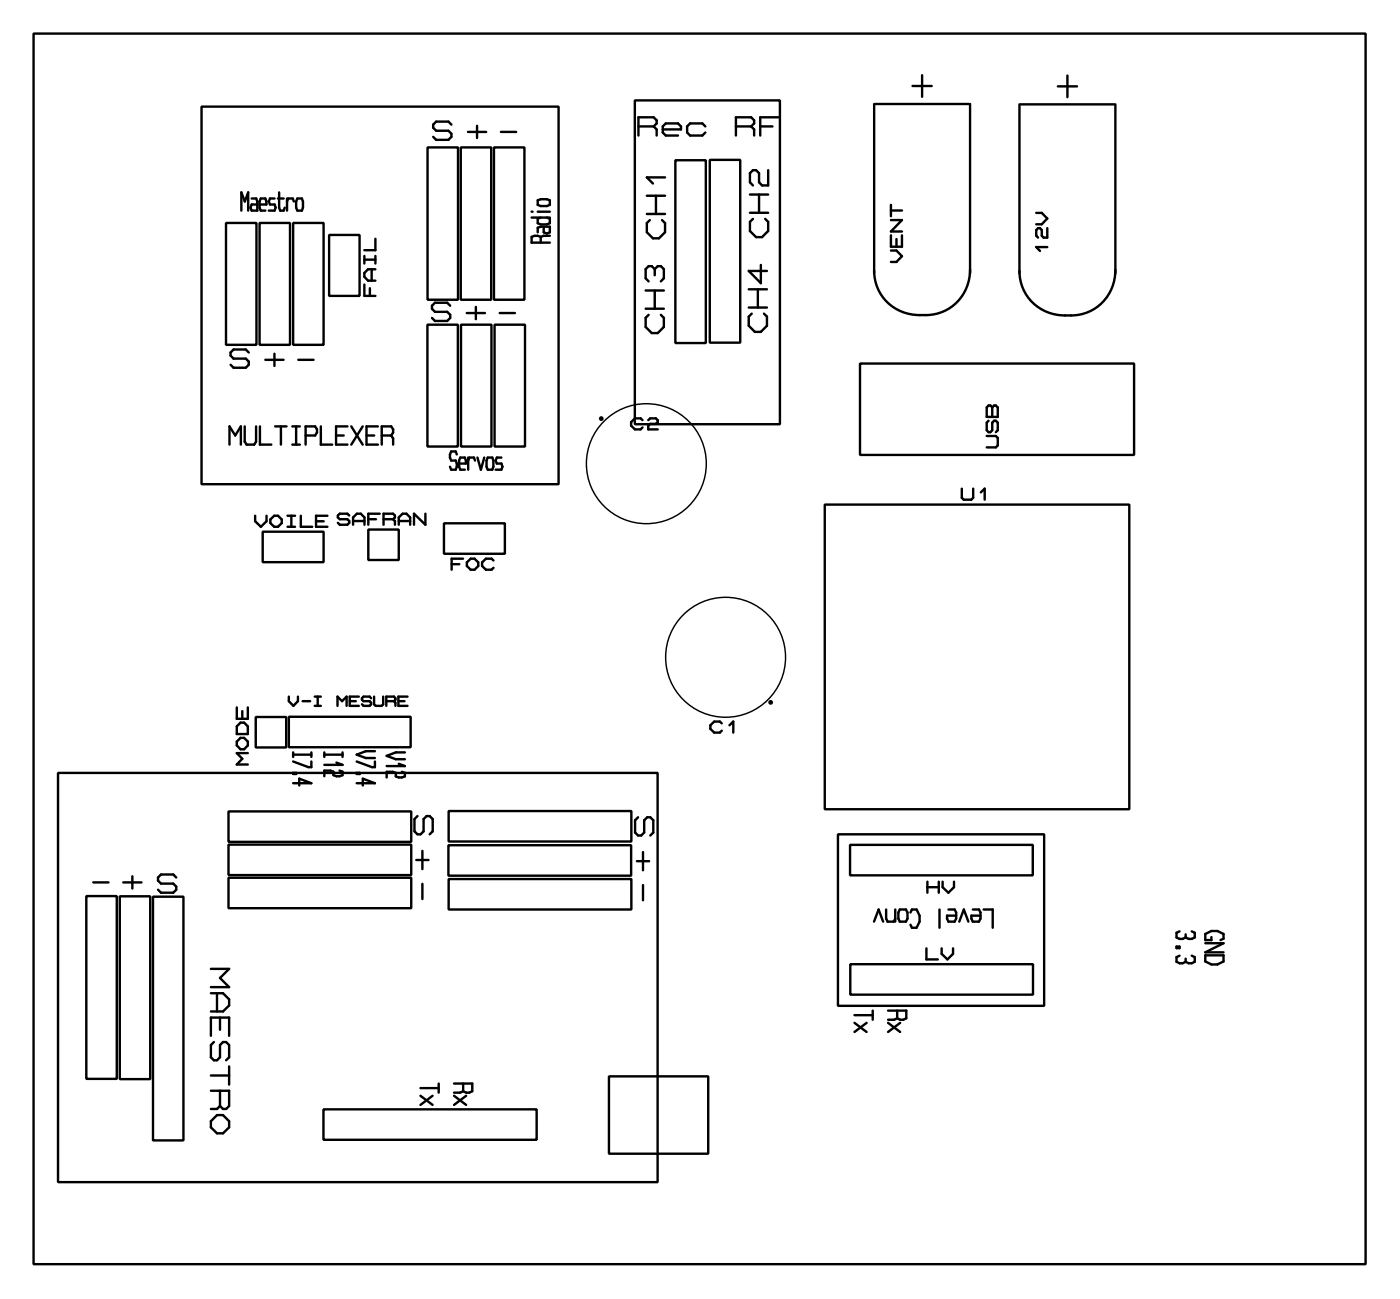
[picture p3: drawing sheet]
<svg xmlns="http://www.w3.org/2000/svg" width="117mm" height="108mm" viewBox="0 0 117 108" stroke-linecap="round" stroke-linejoin="round" font-family="sans-serif">
<g fill="none" stroke="#000" stroke-width=".2">
<path d="M2.8 2.8h111.1v102.6h-111.1zM16.8 8.9h29.8v31.5h-29.8zM18.8 18.6h2.6v10.1h-2.6zM20.1 17.6v-1.6l.3 .8 .3-.8v1.6M21 16.5h.4l.1 .3v.8h-.5l-.1-.3 .1-.3h.5M21.6 18.6h2.6v10.1h-2.6zM21.6 17h.6l-.1-.5h-.4l-.1 .3v.5l.1 .3h.4M22.9 16.5h-.4l-.1 .3 .1 .2h.4l.1 .3-.1 .3h-.5M23.2 16.5h.5M23.3 16v1.3l.1 .3h.3v-.3M23.9 16.8l.1-.3h.4l.1 .3M23.9 16.5v1.1"/>
<path d="M24.4 18.6h2.6v10.1h-2.6zM24.8 16.5h.4l.1 .3-.1 .8h-.4l-.1-.3v-.5zM27.4 19.6h2.6v5.1h-2.6zM31.3 19.9v1h-.9M35.7 12.3h2.5v12.7h-2.5zM37.6 10.4l-.2-.3h-1l-.3 .3v.2l.3 .3h1l.2 .2v.3l-.2 .3h-1l-.3-.3M38.4 12.3h2.6v12.7h-2.6zM39 11h1.5M39.8 10.5v1M41.2 12.3h2.5v12.7h-2.5zM41.8 11h1.2M44.3 17.6h.1"/>
<path d="M44.3 18.1h1.6M44.8 16.7l.3-.1 .8 .1v.4l-.3 .1h-.5l-.3-.1zM44.8 17.6h1.1M45.1 19.7h-.3h-.5v.5h1.6M45.1 19.7v.5M45.1 18.1l-.3 .1v.4l.3 .1h.5l.3-.1v-.4l-.3-.1M45.3 18.9v.5l.3 .1 .3-.1v-.5h-.8l-.3 .1v.4M45.9 19.7h-.8M52.9 8.4h12.1v27h-12.1zM53.2 10.5h1.3M53.9 17.8h1.6M53.9 16.3h1.6"/>
<path d="M54.2 18.3l-.3 .3v.8l.6 .5h.5l.5-.5v-.8l-.3-.3M54.5 10.5l.3-.2v-.3l-.3-.2h-1.3v1.5M54.5 10.5l.3 .3v.5M54.7 16.3v1.5M55.3 10.8h1.5v-.3l-.3-.2h-1l-.2 .2v.5l.2 .3h1M55.5 14.8h-1.6l.6 .5M56.3 13.4h2.6v15.2h-2.6zM58.8 10.5l-.2-.2h-1l-.3 .2v.5l.3 .3h1l.2-.3M59.2 13.3h2.5v15.3h-2.5zM61.4 10.5h1.2M62.5 17.7h1.6M62.5 16.2h1.6"/>
<path d="M62.6 10.5l.3-.2v-.3l-.3-.2h-1.2v1.5M62.6 10.5l.3 .3v.5M62.8 18.2l-.3 .3v.8l.6 .5h.5l.5-.5v-.8l-.3-.3M63.3 16.2v1.5M63.4 10.5h1M64.1 14.2v1.3h-.5l-.3-.3v-.8l-.2-.2h-.3l-.3 .2v.8l.3 .3M64.9 9.8h-1.5v1.5M72.9 8.7v14.1M73 8.7h7.8M74.3 19.6v1h.9v-1M74.3 17.1v.9M74.3 18.3h.9l-.9 1h.9"/>
<path d="M74.3 17.5h.9M74.8 19.9v.7M76.1 7.2h1.6M76.9 6.3v1.8M80.9 8.7v14.1M85 8.7v14.1M85.1 8.7h7.8M86.4 17.7h.5l.4 .5-.4 .5h-.5M87.3 19v.8h-.3l-.1-.2v-.4l-.2-.2h-.1l-.2 .2v.4l.2 .2M88.2 7.2h1.6M89 6.3v1.8M93 8.7v14.1"/>
<path d="M19.1 37.1v-1.6l.5 .8 .5-.8v1.6M20.4 35.5v1.3l.2 .3h.6l.2-.3v-1.3M20.7 29.4l-.2-.3h-1l-.3 .3v.2l.3 .3h1l.2 .2v.3l-.2 .3h-1l-.3-.3M21.7 35.5v1.6h.9M22.1 30h1.5M22.9 29.5v1M22.9 35.5h1M23.4 35.5v1.6M24.4 37.1h.6M24.4 35.5h.6M24.7 35.5v1.6M24.9 30h1.2"/>
<path d="M25.5 36.3h.8l.1-.2v-.3l-.1-.3h-.8v1.6M26.8 35.5v1.6h.9M28 36.3h.7M29 35.5h-1v1.6h1M29.3 35.5l.9 1.6M30.2 35.5l-.9 1.6M30.4 23.7v1h.9M30.4 21.3v.7M30.4 21.6h.9M30.6 36.3h.6M30.8 24v.7M31 22.4v1"/>
<path d="M31.3 22.4h-.6l-.3 .4v.3l.3 .3h.6M31.3 21.3v.7M31.5 35.5h-.9v1.6h.9M31.8 36.3h.8M32.6 36.3l.2-.2v-.3l-.2-.3h-.8v1.6M32.6 36.3l.2 .3v.5M35.6 27.1h2.6v10.1h-2.6zM37.5 25.5l-.2-.3h-1l-.3 .3v.2l.3 .3h1l.2 .2v.3l-.2 .3h-1l-.3-.3M38.1 37.9l-.1-.3h-.4l-.1 .3 .1 .5h.4l.1 .2-.1 .6h-.4l-.1-.3M38.3 38.6h.6l-.1-.5h-.4l-.1 .3v.5l.1 .3h.4M38.4 27.1h2.6v10.1h-2.6zM38.9 26.1h1.5"/>
<path d="M39 38.4l.1-.3h.4l.1 .3M39 38.1v1.1M39.7 25.6v1M39.8 38.1l.3 1.1 .3-1.1M40.7 38.1h.4v.3v.8h-.4l-.1-.3v-.5zM41.2 27.1h2.6v10.1h-2.6zM41.7 26.1h1.2M41.8 38.1h-.4l-.1 .3 .1 .2h.4l.1 .3-.1 .3h-.5M53.6 35l-.2-.1h-.4l-.4 .3v.3l.4 .3h.4l.2-.2M53.8 25.7h1.6M53.8 24.2h1.6M54.1 35l.1-.1h.5l.2 .1v.2l-.2 .1h-.5l-.1 .2v.3h.8"/>
<path d="M54.1 26.2l-.3 .3v.8l.6 .5h.5l.5-.5v-.8l-.3-.3M54.6 22.4l.3-.2h.2l.3 .2v.8l-.3 .3M54.6 22.4l-.2-.2h-.3l-.3 .2v.8l.3 .3M54.6 22.4v.5M54.6 24.2v1.5M62.4 25.6h1.6M62.4 24.1h1.6M62.7 26.1l-.3 .3v.8l.6 .5h.5l.5-.5v-.8l-.3-.3M63.2 24.1v1.5M63.5 22.1v1.5l-1.1-1h1.6M71.7 30.3h22.9v7.6h-22.9zM74.3 20.9h.5l.4 .5-.4 .4h-.5"/>
<path d="M80.9 22.5a3.7 3.7 0 0 1-4.2 3.8 3.7 3.7 0 0 1-3.8-3.7M82.3 36.3h.8l.1 .2v.6l-.1 .2h-.8M82.4 33.8h.2l.2 .2 .1-.2h.2l.1 .2v.8h-.9v-.8zM82.4 35.1l-.1 .1v.7l.1 .1h.2l.2-.1v-.7l.1-.1h.2l.1 .1v.7l-.1 .1M82.8 34v.8M87.3 20.6h-.9l.3 .3M93 22.5a3.7 3.7 0 0 1-4.2 3.8 3.7 3.7 0 0 1-3.8-3.7M19.7 59v.9h1v-.9M20.2 59.3v.6M21.3 43v.5l.5 .4 .4-.4v-.5M21.3 59.8h2.6v2.5h-2.6zM21.9 44.3h5.1v2.6h-5.1z"/>
<path d="M22.5 43.3l.4-.3h.3l.3 .3v.3l-.3 .3h-.3l-.4-.3zM24 43h.6M24 43.9h.6M24.1 59.8h10.1v2.5h-10.1zM24.1 58.1v.4l.4 .3 .3-.3v-.4M24.3 43v.9M25.1 43v.9h.9M25.2 58.5h.7M26.2 58.1h.6M26.2 58.8h.6M26.4 43.5h.6M26.5 58.1v.7"/>
<path d="M27.3 43h-.9v.9h.9M28.1 58.8v-.7l.4 .4 .4-.4v.7M29.1 43l-.1-.2h-.7l-.1 .2v.1l.1 .2h.7l.1 .1v.2l-.1 .1h-.7l-.1-.1M29.2 58.5h.5M29.4 43.7v-.6l.4-.3h.3l.3 .3v.6M29.4 43.4h1M29.9 58.1h-.7v.7h.7M30.7 44.1h2.6v2.6h-2.6zM30.7 43.3h.7M30.9 58.2l-.1-.1h-.5l-.1 .1 .1 .3h.5l.1 .1-.1 .2h-.5l-.1-.1M31.2 58.1v.6l.1 .1h.5l.2-.1v-.6M31.7 42.8h-1v.9"/>
<path d="M32 43.3h.8M32.2 58.5h.7M32.8 43.3l.1-.2v-.1l-.1-.2h-.8v.9M32.8 43.3l.1 .1v.3M32.9 58.5l.1-.2-.1-.2h-.7v.7M32.9 58.5l.1 .1v.2M33.2 58.5h.5M33.3 43.7v-.6l.3-.3h.3l.3 .3v.6M33.3 43.4h.9M34 58.1h-.8v.7h.8M35.5 42.8v.9l-1-.9v.9M37 43.6h5.1v2.6h-5.1z"/>
<path d="M37.7 47h.6M38.6 46.6h-.9v.9M38.9 46.9l.4-.3h.3l.3 .3v.3l-.3 .3h-.3l-.4-.3zM41.2 46.7l-.2-.1h-.5l-.3 .3v.3l.3 .3h.5l.2-.2M68.8 42.1h25.4v25.4h-25.4zM80.2 40.7v.8l.2 .2h.6l.2-.2v-.8M81.8 41l.3-.3v1M4.8 64.4h50v34.2h-50zM7.2 74.7h2.5v15.2h-2.5zM7.8 73.6h1.2M10 74.7h2.5v15.3h-2.5zM10.3 73.6h1.5"/>
<path d="M11 73.1v1M12.8 74.8h2.5v20.3h-2.5zM14.7 73.2l-.3-.3h-1l-.2 .3v.2l.2 .3h1l.3 .2v.3l-.3 .2h-1l-.2-.2M19.1 67.6h15.2v2.6h-15.2zM19.1 70.4h15.2v2.6h-15.2zM19.1 73.2h15.2v2.5h-15.2zM20.1 61.5h.3l.3 .3v.3l-.3 .4h-.3l-.4-.4v-.3zM20.1 60.2h.3l.3 .4v.6h-1v-.6zM20.7 62.8h-1l.5 .5-.5 .4h1M24.4 64.4h.3v.1h-.3zM24.4 63.5l1.3 .5h.3v-.5M24.4 65.3h1.6l-1-.4v.6"/>
<path d="M24.4 62.9h1.6M24.4 62.7v.4M26 62.7v.4M27 62.9h1.6M27 62.7v.4M28.1 63.6l.5 .2h-1.6M28.3 64.2l.3 .1v.3l-.5 .1-.3-.1v-.3l-.8-.1v.5M28.6 62.7v.4M29.7 63.5l1.3 .5h.3v-.5M29.7 64.4h.3v.1h-.3zM29.7 65.3h1.6l-1-.4v.6M31.3 62.6h-.8l-.8 .3 .8 .3h.8"/>
<path d="M33.3 63.7l.5 .2h-1.6M33.5 64.3l.3 .1v.3l-.5 .1-.3-.1v-.3l-.8-.1v.5M33.8 62.7h-.8l-.8 .3 .8 .3h.8M34.7 71.7h1M34.8 68l-.2 .3v1l.2 .3h.3l.2-.3v-1l.3-.3h.2l.3 .3v1l-.3 .3M35.2 70.9v1.6M35.2 73.7v1.3M37.4 70.5h15.2v2.5h-15.2zM37.4 67.6h15.3v2.6h-15.3zM37.4 73.3h15.3v2.5h-15.3zM53.1 71.8h1M53.2 68.1l-.2 .3v1l.2 .3h.3l.2-.3v-1l.3-.3h.2l.3 .3v1l-.3 .3"/>
<path d="M53.6 71v1.6M53.6 73.8v1.3M60.2 60.3l-.2-.1h-.4l-.4 .3v.3l.4 .3h.4l.2-.2M60.8 60.5l.4-.3v.9M69.9 69.6h17.2v14.3h-17.2zM70.9 70.4h15.2v2.6h-15.2zM72.9 76.8l.4-1 .4 1M73.9 75.8v.8l.1 .2h.5l.2-.2M74.7 75.8v1M75 75.8h.6l.1 .3v.5l-.1 .2h-.6l-.1-.2v-.5zM75.9 76.1l.2-.3h.3l.3 .5v.5l-.3 .5h-.3l-.2-.2M77.3 79.1v.9h.9"/>
<path d="M77.3 73.5v.9M77.3 74h1M78.3 73.5v.9M78.4 75.8v1.5M78.5 79.1v.4l.5 .5 .5-.5v-.4M78.6 73.5v.5l.5 .4 .5-.4v-.5M79.1 75.8h.5l.1 .3v.5l-.1 .2h-.5l-.1-.5h.7M80 76.8l.4-1 .4 1M81.1 75.8h.5l.2 .3v.5l-.2 .2h-.5l-.1-.5h.8M82 75.8h.8v1.5M98.1 78.9h.3v.1h-.3zM98.4 77.6l-.3 .2v.4l.3 .1 .5-.1"/>
<path d="M98.4 79.7l-.3 .1v.4l.3 .1 .5-.1M98.9 77.9v.3M98.9 79.9v.3M99.4 77.6l.2 .2v.4l-.2 .1-.5-.1M99.4 79.7l.2 .1v.4l-.2 .1-.5-.1M100.5 79.6h1.5v.6l-.5 .2h-.5l-.5-.2zM100.5 78.6h1.5l-1.5 .8h1.5M101 78.1v.3h-.5v-.5l.5-.3h.5l.5 .3v.4l-.2 .1M17.6 80.8h1.5l-.8 .7 .8 .8h-1.5M17.6 82.8h1l.5 .5v.5l-.5 .5h-1M17.6 86.4v-1.6h1.5v1.6M17.6 90.9h1.5v1.3l-.2 .3h-.3l-.3-.3"/>
<path d="M17.6 93.5l.5-.5h.5l.5 .5v.5l-.5 .5h-.5l-.5-.5zM17.6 89.7h1.5M17.8 86.9l-.2 .2v1l.2 .3h.3l.2-.3v-1l.3-.2h.3l.2 .2v1l-.2 .3M18.1 82.8v1.5M18.3 84.8v1.1M18.3 90.9v1.3M18.3 92.2l-.2 .3h-.5M19.1 88.9v1.5M27 92.5h17.8v2.5h-17.8zM35.1 90.7h1.5M35.1 91.4l1 .7M36.1 91.4l-1 .7"/>
<path d="M36.6 90.3v.8M37.9 90.3h1.5v.7l-.3 .1-.5-.1M37.9 91.4l1 .7M38.6 91l-.2 .1h-.5M38.6 90.3v.7M38.9 91.4l-1 .7M50.8 89.7h8.3v6.5h-8.3zM70.9 80.4h15.3v2.5h-15.3zM71.3 84.6h1.5M71.3 85.3l1 .7M72.3 85.3l-1 .7M72.8 84.3v.7"/>
<path d="M74.1 84.3h1.5v.6l-.3 .1-.5-.1M74.1 85.3l1 .7M74.8 84.9l-.2 .1h-.5M74.8 84.3v.6M75.1 85.3l-1 .7"/>
<circle cx="50.1" cy="34.9" r=".1"/>
<circle cx="64.3" cy="58.6" r=".1"/>
</g>
<g fill="none" stroke="#000" stroke-width=".12">
<circle cx="53.9" cy="38.7" r="5"/>
<circle cx="60.5" cy="54.8" r="5"/>
</g>
</svg>
